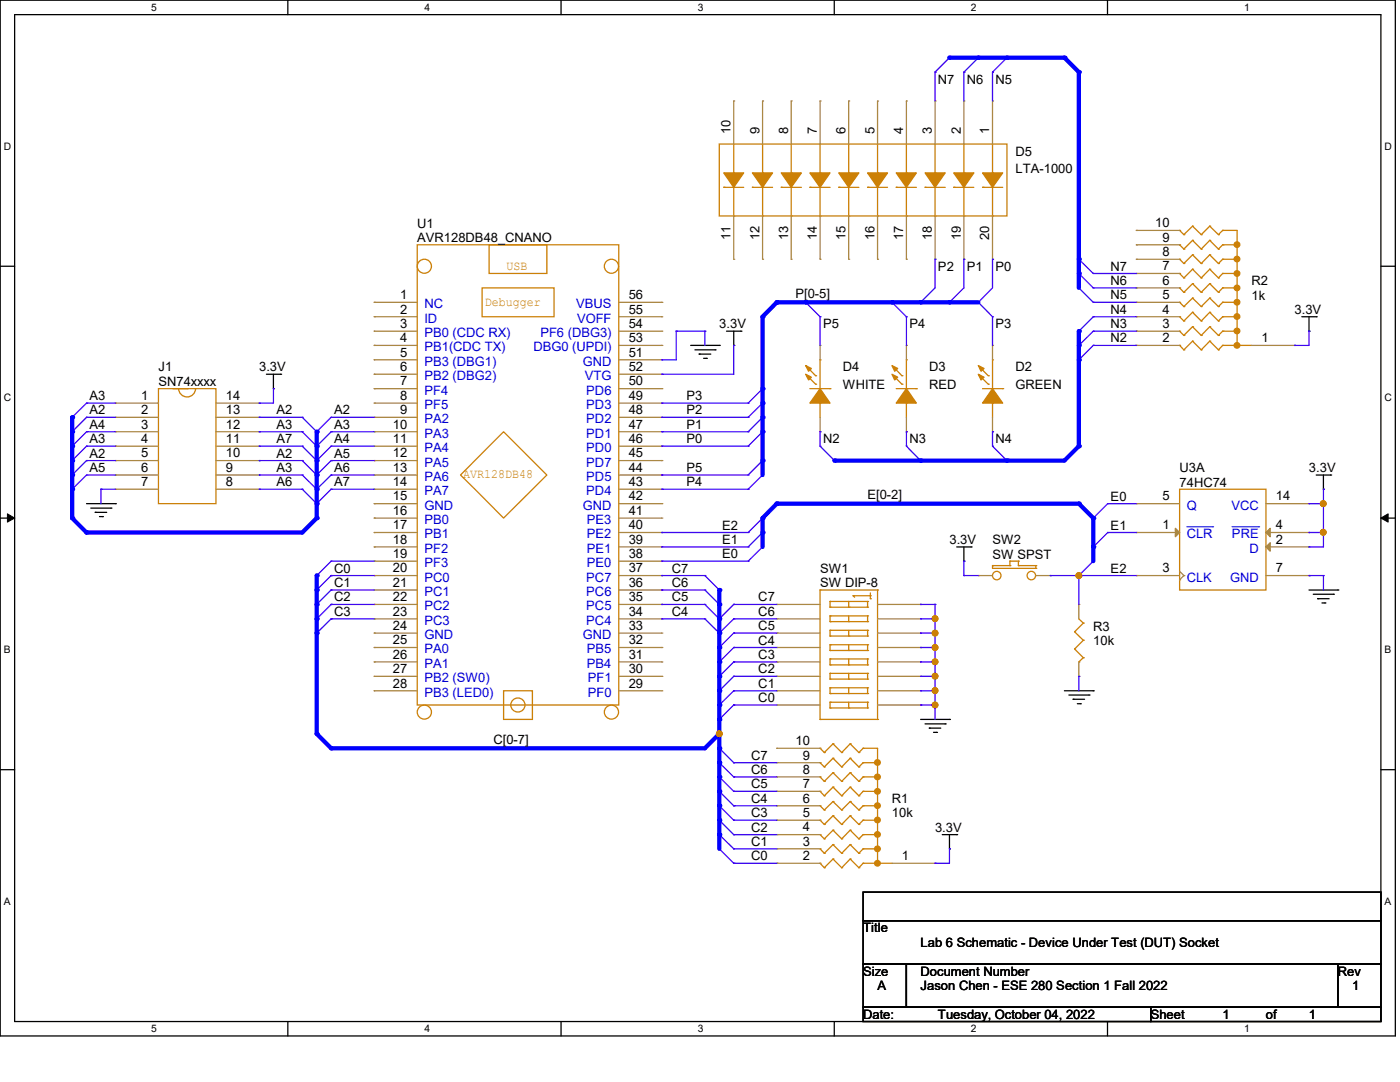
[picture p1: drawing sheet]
<svg xmlns="http://www.w3.org/2000/svg" width="279mm" height="216mm" viewBox="0 0 279 216" stroke-linecap="round" stroke-linejoin="round" font-family="sans-serif">
<defs><g id="words">
<g font-size="2.6">
<text x="187.2" y="16.7">N7</text>
<text x="193" y="16.7">N6</text>
<text x="198.7" y="16.7">N5</text>
<text x="145.8" y="26.8" transform="rotate(-90 145.8 26.8)">10</text>
<text x="151.6" y="26.8" transform="rotate(-90 151.6 26.8)">9</text>
<text x="157.3" y="26.8" transform="rotate(-90 157.3 26.8)">8</text>
<text x="163" y="26.8" transform="rotate(-90 163 26.8)">7</text>
<text x="168.7" y="26.8" transform="rotate(-90 168.7 26.8)">6</text>
<text x="174.5" y="26.8" transform="rotate(-90 174.5 26.8)">5</text>
<text x="180.3" y="26.8" transform="rotate(-90 180.3 26.8)">4</text>
<text x="186" y="26.8" transform="rotate(-90 186 26.8)">3</text>
<text x="191.7" y="26.8" transform="rotate(-90 191.7 26.8)">2</text>
<text x="197.4" y="26.8" transform="rotate(-90 197.4 26.8)">1</text>
<text x="202.7" y="31.1">D5</text>
<text x="202.7" y="34.5">LTA-1000</text>
<text x="83.3" y="45.4">U1</text>
<text x="145.8" y="48" transform="rotate(-90 145.8 48)">11</text>
<text x="151.6" y="48" transform="rotate(-90 151.6 48)">12</text>
<text x="157.3" y="48" transform="rotate(-90 157.3 48)">13</text>
<text x="163" y="48" transform="rotate(-90 163 48)">14</text>
<text x="168.7" y="48" transform="rotate(-90 168.7 48)">15</text>
<text x="174.5" y="48" transform="rotate(-90 174.5 48)">16</text>
<text x="180.3" y="48" transform="rotate(-90 180.3 48)">17</text>
<text x="186" y="48" transform="rotate(-90 186 48)">18</text>
<text x="191.7" y="48" transform="rotate(-90 191.7 48)">19</text>
<text x="197.4" y="48" transform="rotate(-90 197.4 48)">20</text>
<text x="230.5" y="45.3">10</text>
<text x="83.3" y="48.3">AVR128DB48_CNANO</text>
<text x="187.2" y="54">P2</text>
<text x="193" y="54">P1</text>
<text x="198.7" y="54">P0</text>
<text x="221.7" y="54">N7</text>
<text x="232" y="53.9">7</text>
<text x="232" y="51.1">8</text>
<text x="232" y="48.2">9</text>
<text x="79.8" y="59.7">1</text>
<text x="125.5" y="59.7">56</text>
<text x="158.7" y="59.5">P[0-5]</text>
<text x="221.7" y="59.7">N5</text>
<text x="221.7" y="56.9">N6</text>
<text x="232" y="59.7">5</text>
<text x="232" y="56.8">6</text>
<text x="249.8" y="56.9">R2</text>
<text x="249.8" y="59.8">1k</text>
<text x="79.8" y="62.6">2</text>
<text x="79.8" y="65.4">3</text>
<text x="125.5" y="65.4">54</text>
<text x="125.5" y="62.6">55</text>
<text x="143.6" y="65.5">3.3V</text>
<text x="164.3" y="65.5">P5</text>
<text x="181.5" y="65.5">P4</text>
<text x="198.7" y="65.5">P3</text>
<text x="221.7" y="65.5">N3</text>
<text x="221.7" y="62.6">N4</text>
<text x="232" y="65.4">3</text>
<text x="232" y="62.6">4</text>
<text x="258.4" y="62.7">3.3V</text>
<text x="79.8" y="68.3">4</text>
<text x="79.8" y="71.2">5</text>
<text x="125.5" y="68.3">53</text>
<text x="125.5" y="71.2">51</text>
<text x="221.7" y="68.3">N2</text>
<text x="232" y="68.3">2</text>
<text x="251.8" y="68.3">1</text>
<text x="31.6" y="74.1">J1</text>
<text x="31.6" y="77">SN74xxxx</text>
<text x="51.7" y="74.1">3.3V</text>
<text x="79.8" y="76.9">7</text>
<text x="79.8" y="74">6</text>
<text x="125.5" y="76.9">50</text>
<text x="125.5" y="74">52</text>
<text x="168.2" y="74.1">D4</text>
<text x="168.2" y="77.6">WHITE</text>
<text x="185.5" y="74.1">D3</text>
<text x="185.5" y="77.6">RED</text>
<text x="202.7" y="74.1">D2</text>
<text x="202.7" y="77.6">GREEN</text>
<text x="17.9" y="79.8">A3</text>
<text x="17.9" y="82.7">A2</text>
<text x="28.2" y="79.8">1</text>
<text x="28.2" y="82.6">2</text>
<text x="45.1" y="82.6">13</text>
<text x="45.1" y="79.8">14</text>
<text x="55.2" y="82.7">A2</text>
<text x="66.7" y="82.7">A2</text>
<text x="79.8" y="79.8">8</text>
<text x="79.8" y="82.6">9</text>
<text x="125.5" y="82.6">48</text>
<text x="125.5" y="79.8">49</text>
<text x="137" y="79.8">P3</text>
<text x="137" y="82.7">P2</text>
<text x="17.9" y="85.6">A4</text>
<text x="17.9" y="88.4">A3</text>
<text x="28.2" y="85.5">3</text>
<text x="28.2" y="88.4">4</text>
<text x="45.1" y="88.4">11</text>
<text x="45.1" y="85.5">12</text>
<text x="55.2" y="88.4">A7</text>
<text x="55.2" y="85.6">A3</text>
<text x="66.7" y="85.6">A3</text>
<text x="66.7" y="88.4">A4</text>
<text x="78.4" y="85.5">10</text>
<text x="78.4" y="88.4">11</text>
<text x="125.5" y="88.4">46</text>
<text x="125.5" y="85.5">47</text>
<text x="137" y="85.6">P1</text>
<text x="137" y="88.4">P0</text>
<text x="164.3" y="88.4">N2</text>
<text x="181.5" y="88.4">N3</text>
<text x="198.7" y="88.4">N4</text>
<text x="17.9" y="94.2">A5</text>
<text x="17.9" y="91.3">A2</text>
<text x="28.2" y="91.3">5</text>
<text x="28.2" y="94.1">6</text>
<text x="45.1" y="94.1">9</text>
<text x="45.1" y="91.3">10</text>
<text x="55.2" y="91.3">A2</text>
<text x="55.2" y="94.2">A3</text>
<text x="66.7" y="91.3">A5</text>
<text x="66.7" y="94.2">A6</text>
<text x="78.4" y="91.3">12</text>
<text x="78.4" y="94.1">13</text>
<text x="125.5" y="94.1">44</text>
<text x="125.5" y="91.3">45</text>
<text x="137" y="94.2">P5</text>
<text x="235.4" y="94.2">U3A</text>
<text x="261.2" y="94.2">3.3V</text>
<text x="28.2" y="97">7</text>
<text x="45.1" y="97">8</text>
<text x="55.2" y="97">A6</text>
<text x="66.7" y="97">A7</text>
<text x="78.4" y="99.9">15</text>
<text x="78.4" y="97">14</text>
<text x="125.5" y="99.9">42</text>
<text x="125.5" y="97">43</text>
<text x="137" y="97">P4</text>
<text x="173.1" y="99.7">E[0-2]</text>
<text x="221.7" y="99.9">E0</text>
<text x="232" y="99.9">5</text>
<text x="235.4" y="97.1">74HC74</text>
<text x="254.6" y="99.9">14</text>
<text x="78.4" y="102.7">16</text>
<text x="78.4" y="105.6">17</text>
<text x="125.5" y="105.6">40</text>
<text x="125.5" y="102.7">41</text>
<text x="144.1" y="105.7">E2</text>
<text x="221.7" y="105.7">E1</text>
<text x="232" y="105.6">1</text>
<text x="254.6" y="105.6">4</text>
<text x="78.4" y="108.5">18</text>
<text x="78.4" y="111.3">19</text>
<text x="125.5" y="111.3">38</text>
<text x="125.5" y="108.5">39</text>
<text x="144.1" y="108.5">E1</text>
<text x="144.1" y="111.4">E0</text>
<text x="189.5" y="108.6">3.3V</text>
<text x="198.1" y="108.6">SW2</text>
<text x="198.1" y="111.5">SW SPST</text>
<text x="254.6" y="108.5">2</text>
<text x="66.7" y="114.3">C0</text>
<text x="66.7" y="117.1">C1</text>
<text x="78.4" y="114.2">20</text>
<text x="78.4" y="117.1">21</text>
<text x="78.4" y="120">22</text>
<text x="125.5" y="120">35</text>
<text x="125.5" y="117.1">36</text>
<text x="125.5" y="114.2">37</text>
<text x="134.1" y="114.3">C7</text>
<text x="134.1" y="117.1">C6</text>
<text x="163.7" y="114.3">SW1</text>
<text x="163.7" y="117.2">SW DIP-8</text>
<text x="221.7" y="114.3">E2</text>
<text x="232" y="114.2">3</text>
<text x="254.6" y="114.2">7</text>
<text x="66.7" y="120">C2</text>
<text x="66.7" y="122.9">C3</text>
<text x="78.4" y="125.7">24</text>
<text x="78.4" y="122.9">23</text>
<text x="125.5" y="125.7">33</text>
<text x="125.5" y="122.9">34</text>
<text x="134.1" y="120">C5</text>
<text x="134.1" y="122.9">C4</text>
<text x="151.3" y="120">C7</text>
<text x="151.3" y="122.9">C6</text>
<text x="151.3" y="125.7">C5</text>
<text x="218.2" y="125.8">R3</text>
<text x="78.4" y="128.6">25</text>
<text x="78.4" y="131.4">26</text>
<text x="125.5" y="131.4">31</text>
<text x="125.5" y="128.6">32</text>
<text x="151.3" y="128.6">C4</text>
<text x="151.3" y="131.5">C3</text>
<text x="218.2" y="128.7">10k</text>
<text x="78.4" y="134.3">27</text>
<text x="78.4" y="137.2">28</text>
<text x="125.5" y="137.2">29</text>
<text x="125.5" y="134.3">30</text>
<text x="151.3" y="134.4">C2</text>
<text x="151.3" y="137.2">C1</text>
<text x="151.3" y="140.1">C0</text>
<text x="98.5" y="148.5">C[0-7]</text>
<text x="158.8" y="148.7">10</text>
<text x="149.9" y="151.6">C7</text>
<text x="149.9" y="154.4">C6</text>
<text x="160.2" y="154.4">8</text>
<text x="160.2" y="151.6">9</text>
<text x="149.9" y="157.3">C5</text>
<text x="149.9" y="160.2">C4</text>
<text x="160.2" y="160.1">6</text>
<text x="160.2" y="157.3">7</text>
<text x="178" y="160.2">R1</text>
<text x="149.9" y="163.1">C3</text>
<text x="149.9" y="165.9">C2</text>
<text x="160.2" y="165.9">4</text>
<text x="160.2" y="163">5</text>
<text x="178" y="163.1">10k</text>
<text x="186.6" y="166">3.3V</text>
<text x="149.9" y="168.8">C1</text>
<text x="149.9" y="171.7">C0</text>
<text x="160.2" y="171.6">2</text>
<text x="160.2" y="168.7">3</text>
<text x="180" y="171.6">1</text>
<text x="172.3" y="186.1">Title</text>
<text x="183.7" y="188.9">Lab 6 Schematic - Device Under Test (DUT) Socket</text>
<text x="172.3" y="194.7">Size</text>
<text x="175.1" y="197.6">A</text>
<text x="183.7" y="194.7">Document Number</text>
<text x="183.7" y="197.6">Jason Chen - ESE 280 Section 1 Fall 2022</text>
<text x="267" y="194.7">Rev</text>
<text x="269.8" y="197.6">1</text>
<text x="172.3" y="203.3">Date:</text>
<text x="187.2" y="203.3">Tuesday, October 04, 2022</text>
<text x="229.7" y="203.3">Sheet</text>
<text x="244" y="203.3">1</text>
<text x="252.6" y="203.3">of</text>
<text x="261.2" y="203.3">1</text>
</g>
<g font-size="2.6" fill="#cc8006">
<text x="101.1" y="53.8">USB</text>
<text x="96.8" y="61">Debugger</text>
<text x="92.5" y="95.4">AVR128DB48</text>
</g>
<g font-size="2.6" fill="#00c">
<text x="84.7" y="64.4">ID</text>
<text x="84.7" y="61.5">NC</text>
<text x="115" y="61.5">VBUS</text>
<text x="115.2" y="64.4">VOFF</text>
<text x="84.7" y="67.3">PB0 (CDC RX)</text>
<text x="84.7" y="70.1">PB1(CDC TX)</text>
<text x="106.5" y="70.1">DBG0 (UPDI)</text>
<text x="107.9" y="67.3">PF6 (DBG3)</text>
<text x="84.7" y="75.9">PB2 (DBG2)</text>
<text x="84.7" y="73">PB3 (DBG1)</text>
<text x="116.3" y="73">GND</text>
<text x="116.7" y="75.9">VTG</text>
<text x="84.7" y="78.7">PF4</text>
<text x="84.7" y="81.6">PF5</text>
<text x="117" y="81.6">PD3</text>
<text x="117" y="78.7">PD6</text>
<text x="84.7" y="84.5">PA2</text>
<text x="84.7" y="87.3">PA3</text>
<text x="117" y="87.3">PD1</text>
<text x="117" y="84.5">PD2</text>
<text x="84.7" y="90.2">PA4</text>
<text x="84.7" y="93.1">PA5</text>
<text x="84.7" y="96">PA6</text>
<text x="117" y="96">PD5</text>
<text x="117" y="93.1">PD7</text>
<text x="117" y="90.2">PD0</text>
<text x="84.7" y="101.7">GND</text>
<text x="84.7" y="98.8">PA7</text>
<text x="116.3" y="101.7">GND</text>
<text x="117" y="98.8">PD4</text>
<text x="236.9" y="101.7">Q</text>
<text x="245.7" y="101.7">VCC</text>
<text x="84.7" y="104.6">PB0</text>
<text x="84.7" y="107.4">PB1</text>
<text x="117.1" y="107.4">PE2</text>
<text x="117.1" y="104.6">PE3</text>
<text x="236.9" y="107.4">CLR</text>
<text x="245.9" y="107.4">PRE</text>
<text x="84.7" y="110.3">PF2</text>
<text x="84.7" y="113.2">PF3</text>
<text x="117.1" y="113.2">PE0</text>
<text x="117.1" y="110.3">PE1</text>
<text x="249.3" y="110.3">D</text>
<text x="84.7" y="116">PC0</text>
<text x="84.7" y="118.9">PC1</text>
<text x="117" y="118.9">PC6</text>
<text x="117" y="116">PC7</text>
<text x="236.9" y="116">CLK</text>
<text x="245.5" y="116">GND</text>
<text x="84.7" y="121.8">PC2</text>
<text x="84.7" y="124.7">PC3</text>
<text x="117" y="124.7">PC4</text>
<text x="117" y="121.8">PC5</text>
<text x="84.7" y="127.5">GND</text>
<text x="84.7" y="130.4">PA0</text>
<text x="116.3" y="127.5">GND</text>
<text x="117.1" y="130.4">PB5</text>
<text x="84.7" y="133.3">PA1</text>
<text x="84.7" y="136.1">PB2 (SW0)</text>
<text x="117.1" y="133.3">PB4</text>
<text x="117.3" y="136.1">PF1</text>
<text x="84.7" y="139">PB3 (LED0)</text>
<text x="117.3" y="139">PF0</text>
</g>
<g font-size="2.1">
<text x="30.2" y="2.2">5</text>
<text x="84.7" y="2.2">4</text>
<text x="139.2" y="2.2">3</text>
<text x="193.8" y="2.2">2</text>
<text x="248.3" y="2.2">1</text>
<text x=".8" y="29.8">D</text>
<text x="276.3" y="29.8">D</text>
<text x=".8" y="80.1">C</text>
<text x="276.3" y="80.1">C</text>
<text x=".8" y="130.3">B</text>
<text x="276.3" y="130.3">B</text>
<text x=".8" y="180.5">A</text>
<text x="276.3" y="180.5">A</text>
<text x="30.2" y="206">5</text>
<text x="84.7" y="206">4</text>
<text x="139.2" y="206">3</text>
<text x="193.8" y="206">2</text>
<text x="248.3" y="206">1</text>
</g>
</g></defs>
<path d="M0 0h278.5v206.7h-278.5zM2.9 2.9h272.7v200.9h-272.7z" fill="none" stroke="#000" stroke-width=".25"/>
<g fill="#fff">
<path d="M30.2 .3h1.1v2.3h-1.1z"/>
<path d="M30.2 204.1h1.1v2.3h-1.1z"/>
</g>
<path d="M57.4 0v2.9M57.4 203.8v2.9" fill="none" stroke="#000" stroke-width=".25"/>
<g fill="#fff">
<path d="M84.7 .3h1.1v2.3h-1.1z"/>
<path d="M84.7 204.1h1.1v2.3h-1.1z"/>
</g>
<path d="M112 0v2.9M112 203.8v2.9" fill="none" stroke="#000" stroke-width=".25"/>
<g fill="#fff">
<path d="M139.2 .3h1.1v2.3h-1.1z"/>
<path d="M139.2 204.1h1.1v2.3h-1.1z"/>
</g>
<path d="M166.5 0v2.9M166.5 203.8v2.9" fill="none" stroke="#000" stroke-width=".25"/>
<g fill="#fff">
<path d="M193.8 .3h1.1v2.3h-1.1z"/>
<path d="M193.8 204.1h1.1v2.3h-1.1z"/>
</g>
<path d="M221 0v2.9M221 203.8v2.9" fill="none" stroke="#000" stroke-width=".25"/>
<g fill="#fff">
<path d="M248.3 .3h1.1v2.3h-1.1z"/>
<path d="M248.3 204.1h1.1v2.3h-1.1z"/>
<path d="M.8 28h1.4v2.3h-1.4z"/>
<path d="M276.3 28h1.4v2.3h-1.4z"/>
<path d="M.8 78.2h1.4v2.3h-1.4z"/>
<path d="M276.3 78.2h1.4v2.3h-1.4z"/>
</g>
<path d="M0 53.1h2.9M275.6 53.1h2.9" fill="none" stroke="#000" stroke-width=".25"/>
<g fill="#fff">
<path d="M.8 128.5h1.3v2.2h-1.3z"/>
<path d="M276.3 128.5h1.3v2.2h-1.3z"/>
</g>
<path d="M0 103.4h2.9M275.6 103.4h2.9" fill="none" stroke="#000" stroke-width=".25"/>
<path d="M1.5 102.5l1.4 .9-1.4 .8zM275.6 103.4l1.4-.9v1.7z" fill="#000" stroke="#000" stroke-width=".2"/>
<g fill="#fff">
<path d="M.8 178.7h1.3v2.2h-1.3z"/>
<path d="M276.3 178.7h1.3v2.2h-1.3z"/>
</g>
<g fill="none" stroke="#000" stroke-width=".25">
<path d="M53.2 74.7h2.8M54.6 77.6h.1M54.6 74.7v2.9M56 74.7h.1M137.8 68.9h5.8M138.7 69.8h4M139.5 70.7h.1M139.5 70.7h2.4M140.4 71.5h.6M141 71.5h.1M142.7 69.8h.1M143.6 68.9h.1"/>
<path d="M145 66.1h2.9M146.4 68.9h.1M146.4 66.1v2.8M147.9 66.1h.1M259.8 63.2h2.9M261.2 66.1h.1M261.2 63.2v2.9M262.7 63.2h.1M262.7 94.8h2.9M264.1 97.6h.1M264.1 94.8v2.8M265.6 94.8h.1"/>
<path d="M17.3 100.5h5.7M18.1 101.4h4M19 102.2h.1M19 102.2h2.3M19.9 103.1h.5M20.4 103.1h.1M22.1 101.4h.1M23 100.5h.1M190.9 109.1h2.9M192.4 112h.1M192.4 109.1v2.9M193.8 109.1h.1"/>
<path d="M261.2 117.7h5.8M262.1 118.6h4M263 119.5h.1M263 119.5h2.3M266.1 118.6h.1M267 117.7h.1M212.4 137.8h5.8M213.3 138.7h4M214.2 139.5h.1M214.2 139.5h2.3M217.3 138.7h.1M218.2 137.8h.1"/>
<path d="M263.8 120.3h.6M264.4 120.3h.1M0 153.6h2.9M183.7 143.6h5.8M184.6 144.4h4M185.5 145.3h.1M185.5 145.3h2.2M186.3 146.1h.6M186.9 146.1h.1M188.6 144.4h.1M189.5 143.6h.1M215 140.4h.6"/>
<path d="M215.6 140.4h.1M275.6 153.6h2.9M172.3 178h103.3v5.7h-103.3zM188 166.5h2.9M189.5 169.4h.1M189.5 166.5v2.9M190.9 166.5h.1M172.3 183.7h103.3v8.7h-103.3zM172.3 192.4h8.6v8.6h-8.6zM180.9 192.4h86.1v8.6h-86.1zM267 192.4h8.6v8.6h-8.6zM172.3 201h57.4v2.8h-57.4z"/>
<path d="M229.7 201h45.9v2.8h-45.9z"/>
</g>
<g fill="none" stroke="#4200ff" stroke-width=".25">
<path d="M186.6 14.4h.1M189.5 11.5l-2.9 2.9M192.4 14.4h.1M195.2 11.5l-2.8 2.9M198.1 14.4h.1M201 11.5l-2.9 2.9M186.6 57.4l-2.9 2.9M192.4 57.4l-2.9 2.9M198.1 57.4l-2.9 2.9M215.3 57.4h.1M215.3 54.6h.1M215.3 51.7h.1"/>
<path d="M215.3 57.4l2.9 2.9M215.3 54.6l2.9 2.8M215.3 51.7l2.9 2.9M152.2 77.6l-2.9 2.8M160.8 60.3h.1M160.8 60.3l2.9 2.9M178 60.3h.1M178 60.3l2.9 2.9M183.7 60.3h.1M189.5 60.3h.1M195.2 60.3h.1M195.2 60.3l2.9 2.9"/>
<path d="M215.3 66.1h.1M215.3 68.9h.1M215.3 71.8h.1M218.2 63.2l-2.9 2.9M218.2 68.9l-2.9 2.9M218.2 66.1l-2.9 2.8M14.4 89h.1M14.4 97.6h.1M14.4 83.3h.1M14.4 86.1h.1M14.4 91.9h.1M14.4 94.8h.1"/>
<path d="M17.3 86.1l-2.9 2.9M17.3 94.8l-2.9 2.8M17.3 80.4l-2.9 2.9M17.3 83.3l-2.9 2.8M17.3 89l-2.9 2.9M17.3 91.9l-2.9 2.9M60.3 97.6h.1M60.3 89h.1M60.3 91.9h.1M60.3 94.8h.1M60.3 83.3h.1M60.3 86.1h.1"/>
<path d="M60.3 97.6l2.9 2.9M60.3 89l2.9 2.9M60.3 91.9l2.9 2.9M60.3 94.8l2.9 2.8M60.3 83.3l2.9 2.8M60.3 86.1l2.9 2.9M63.2 86.1h.1M63.2 89h.1M63.2 91.9h.1M63.2 94.8h.1M63.2 97.6h.1M66.1 83.3l-2.9 2.8"/>
<path d="M66.1 86.1l-2.9 2.9M66.1 89l-2.9 2.9M66.1 91.9l-2.9 2.9M66.1 94.8l-2.9 2.8M66.1 97.6l-2.9 2.9M149.3 80.4h.1M149.3 83.3h.1M149.3 86.1h.1M149.3 89h.1M149.3 94.8h.1M149.3 97.6h.1M152.2 80.4l-2.9 2.9"/>
<path d="M152.2 83.3l-2.9 2.8M152.2 86.1l-2.9 2.9M152.2 91.9l-2.9 2.9M152.2 94.8l-2.9 2.8M163.7 89h.1M163.7 89l2.8 2.9M180.9 89h.1M180.9 89l2.8 2.9M198.1 89h.1M198.1 89l2.9 2.9M63.2 114.9h.1M63.2 100.5h.1"/>
<path d="M66.1 114.9h.1M66.1 117.7h.1M66.1 114.9l-2.9 2.8M66.1 117.7l-2.9 2.9M66.1 112l-2.9 2.9M140.7 114.9h.1M140.7 117.7h.1M140.7 114.9l2.9 2.8M140.7 117.7l2.9 2.9M149.3 106.3h.1M149.3 109.1h.1M149.3 112h.1"/>
<path d="M152.2 103.4l-2.9 2.9M152.2 106.3l-2.9 2.8M152.2 109.1l-2.9 2.9M215.3 114.9h.1M218.2 103.4h.1M218.2 109.1h.1M218.2 112l-2.9 2.9M221.1 100.5l-2.9 2.9M221.1 106.3l-2.9 2.8M66.1 120.6h.1M66.1 123.5h.1M66.1 120.6l-2.9 2.9"/>
<path d="M66.1 123.5l-2.9 2.8M140.7 120.6h.1M140.7 123.5h.1M140.7 120.6l2.9 2.9 2.8-2.9M140.7 123.5l2.9 2.8 2.8-2.8M146.4 120.6h.1M146.4 123.5h.1M146.4 126.3h.1M146.4 129.2h.1M146.4 132.1h.1M146.4 135h.1M146.4 137.8h.1"/>
<path d="M146.4 126.3l-2.8 2.9M146.4 129.2l-2.8 2.9M146.4 132.1l-2.8 2.9M146.4 135l-2.8 2.8M146.4 137.8l-2.8 2.9M143.6 149.3l2.8 2.9M143.6 152.2l2.8 2.8M143.6 155l2.8 2.9M143.6 157.9l2.8 2.9M146.4 140.7h.1M146.4 152.2h.1M146.4 155h.1"/>
<path d="M146.4 157.9h.1M146.4 140.7l-2.8 2.9M143.6 160.8l2.8 2.9M143.6 163.7l2.8 2.8M143.6 166.5l2.8 2.9M143.6 169.4l2.8 2.9M146.4 160.8h.1M146.4 163.7h.1M146.4 166.5h.1M146.4 169.4h.1M146.4 172.3h.1"/>
</g>
<g fill="none" stroke="#cc8006" stroke-width=".25">
<path d="M143.6 28.7h57.4v14.4h-57.4zM144.4 37.4h.1M144.4 37.4h4M146.4 34.5h.1M146.4 28.7v5.8M146.4 37.4v5.7M150.2 37.4h.1M150.2 37.4h4M152.2 34.5h.1M152.2 28.7v5.8M152.2 37.4v5.7M155.9 37.4h.1"/>
<path d="M155.9 37.4h4M157.9 34.5h.1M157.9 28.7v5.8M157.9 37.4v5.7M161.6 37.4h.1M161.6 37.4h4.1M163.7 34.5h.1M163.7 28.7v5.8M163.7 37.4v5.7M167.4 37.4h.1M167.4 37.4h4M169.4 34.5h.1"/>
<path d="M169.4 28.7v5.8M169.4 37.4v5.7M173.1 37.4h.1M173.1 37.4h4M175.1 34.5h.1M175.1 28.7v5.8M175.1 37.4v5.7M178.9 37.4h.1M178.9 37.4h4M180.9 34.5h.1M180.9 28.7v5.8M180.9 37.4v5.7"/>
<path d="M184.6 37.4h.1M184.6 37.4h4M186.6 34.5h.1M186.6 28.7v5.8M186.6 37.4v5.7M190.3 37.4h.1M190.3 37.4h4.1M192.4 34.5h.1M192.4 28.7v5.8M192.4 37.4v5.7M196.1 37.4h.1M196.1 37.4h4"/>
<path d="M198.1 34.5h.1M198.1 28.7v5.8M198.1 37.4v5.7M83.3 48.9h40.2v91.8h-40.2zM96.2 57.4h14.4v5.8h-14.4zM97.6 48.9h11.5v5.7h-11.5zM146.4 43.1h.1M152.2 43.1h.1M157.9 43.1h.1M163.7 43.1h.1M169.4 43.1h.1M175.1 43.1h.1"/>
<path d="M180.9 43.1h.1M186.6 43.1h.1M192.4 43.1h.1M198.1 43.1h.1M235.4 57.4h.1M235.4 54.6h.1M235.4 51.7h.1M235.4 48.9h.1M235.4 46h.1M235.4 57.4l.9 .9M235.4 54.6l.9 .9M235.4 51.7l.9 .9"/>
<path d="M235.4 48.9l.9 .8M235.4 46l.9 .8M236.3 58.3h.1M236.3 55.5h.1M236.3 52.6h.1M236.3 49.7h.1M236.3 46.8h.1M238 56.6h.1M238 53.7h.1M238 50.8h.1M238 48h.1M238 45.1h.1"/>
<path d="M238 59.5h.1M238 56.6l-1.7 1.7M238 56.6l1.7 1.7M238 53.7l-1.7 1.8M238 53.7l1.7 1.8M238 50.8l-1.7 1.8M238 50.8l1.7 1.8M238 48l-1.7 1.7M238 48l1.7 1.7M238 45.1l-1.7 1.7M238 45.1l1.7 1.7M238 59.5l-1.7 1.7"/>
<path d="M238 59.5l1.7 1.7M239.7 58.3h.1M239.7 55.5h.1M239.7 52.6h.1M239.7 49.7h.1M239.7 46.8h.1M241.4 56.6h.1M241.4 53.7h.1M241.4 50.8h.1M241.4 48h.1M241.4 45.1h.1M241.4 59.5h.1"/>
<path d="M241.4 56.6l-1.7 1.7M241.4 56.6l1.8 1.7M241.4 53.7l-1.7 1.8M241.4 53.7l1.8 1.8M241.4 50.8l-1.7 1.8M241.4 50.8l1.8 1.8M241.4 48l-1.7 1.7M241.4 48l1.8 1.7M241.4 45.1l-1.7 1.7M241.4 45.1l1.8 1.7M241.4 59.5l-1.7 1.7M241.4 59.5l1.8 1.7"/>
<path d="M243.2 58.3h.1M243.2 55.5h.1M243.2 52.6h.1M243.2 49.7h.1M243.2 46.8h.1M244 57.4h.1M244 54.6h.1M244 51.7h.1M244 48.9h.1M244 46h.1M244 57.4l-.8 .9M244 54.6l-.8 .9"/>
<path d="M244 51.7l-.8 .9M244 48.9l-.8 .8M244 46l-.8 .8M244 57.4h2.9M244 54.6h2.9M244 51.7h2.9M244 48.9h2.9M244 46h2.9v22.9M31.6 77.6h11.5v22.9h-11.5zM34.5 77.6h2.9M35.6 77.6a1.69 1.69 0 0 0 1.7 1.6 1.69 1.69 0 0 0 1.7-1.6M37.4 77.6h.1"/>
<path d="M161.1 75l1.7 1.7M161.1 73.2l1.7 1.8M161.6 77.6h4.1M162.8 76.7h.1M162.8 75h.1M163.7 71.8h.1M163.7 71.8v5.8M165.7 77.6h.1M178.3 75l1.7 1.7M178.3 73.2l1.7 1.8M178.9 77.6h4M180 76.7h.1"/>
<path d="M180 75h.1M180.9 71.8h.1M180.9 71.8v5.8M182.9 77.6h.1M195.5 75l1.7 1.7M195.5 73.2l1.7 1.8M196.1 77.6h4M197.2 76.7h.1M197.2 75h.1M198.1 71.8h.1M198.1 71.8v5.8M200.1 77.6h.1"/>
<path d="M235.4 68.9h.1M235.4 66.1h.1M235.4 63.2h.1M235.4 60.3h.1M235.4 68.9l.9 .9M235.4 66.1l.9 .8M235.4 63.2l.9 .9M235.4 60.3l.9 .9M236.3 69.8h.1M236.3 66.9h.1M236.3 64.1h.1M236.3 61.2h.1"/>
<path d="M238 68.1h.1M238 65.2h.1M238 62.3h.1M238 68.1l-1.7 1.7M238 68.1l1.7 1.7M238 65.2l-1.7 1.7M238 65.2l1.7 1.7M238 62.3l-1.7 1.8M238 62.3l1.7 1.8M239.7 69.8h.1M239.7 66.9h.1M239.7 64.1h.1"/>
<path d="M239.7 61.2h.1M241.4 68.1h.1M241.4 65.2h.1M241.4 62.3h.1M241.4 68.1l-1.7 1.7M241.4 68.1l1.8 1.7M241.4 65.2l-1.7 1.7M241.4 65.2l1.8 1.7M241.4 62.3l-1.7 1.8M241.4 62.3l1.8 1.8M243.2 69.8h.1M243.2 66.9h.1"/>
<path d="M243.2 64.1h.1M243.2 61.2h.1M244 68.9h.1M244 66.1h.1M244 63.2h.1M244 60.3h.1M244 68.9l-.8 .9M244 66.1l-.8 .8M244 63.2l-.8 .9M244 60.3l-.8 .9M244 68.9h5.8M244 66.1h2.9"/>
<path d="M244 63.2h2.9M244 60.3h2.9M246.9 68.9h.1M97.6 89l2.9-2.9 8.6 8.7-8.6 8.6-8.6-8.6zM163.7 80.4h.1M163.7 80.4v2.9M180.9 80.4h.1M180.9 80.4v2.9M198.1 80.4h.1M198.1 80.4v2.9M235.4 97.6h17.2v20.1h-17.2zM163.7 117.7h.1"/>
<path d="M163.7 117.7v25.9M163.7 117.7h11.4M170.3 118.9h.1M170.3 118.9l.3 .3M170.3 118.9h3.4M173.7 118.9h.1M173.7 119.5h.1M173.7 118.3v1.2M175.1 117.7h.1M175.1 117.7v25.9M198.1 112.9h.1M198.1 112.9v.5h8.6"/>
<path d="M198.1 112.9h3.4M201.5 112h.1M201.5 112.9h.1M201.5 112h1.7M201.5 112v.9M203.2 112.9h.1M203.2 112h.1M203.2 112.9h3.5M203.2 112v.9M206.7 113.4h.1M206.7 112.9h.1M206.7 112.9v.5"/>
<path d="M100.5 137.8h5.8v5.8h-5.8zM165.7 121.2h.1M165.7 120h.1M165.7 124h.1M165.7 122.9h.1M165.7 126.9h.1M165.7 125.8h.1M165.7 129.8h.1M165.7 128.7h.1M165.7 132.7h.1M165.7 131.5h.1M165.7 135.5h.1"/>
<path d="M165.7 134.4h.1M165.7 138.4h.1M165.7 137.2h.1M165.7 120h7.4M165.7 121.2h7.4M165.7 120v1.2M165.7 122.9v1.1M165.7 125.8v1.1M165.7 128.7v1.1M165.7 131.5v1.2M165.7 134.4v1.1M165.7 137.2v1.2"/>
<path d="M165.7 122.9h7.4M165.7 124h7.4M165.7 125.8h7.4M165.7 126.9h7.4M165.7 128.7h7.4M165.7 129.8h7.4M165.7 131.5h7.4M165.7 132.7h7.4M165.7 134.4h7.4M165.7 135.5h7.4M165.7 137.2h7.4M165.7 138.4h7.4"/>
<path d="M169.4 121.2h.1M169.4 124h.1M169.4 126.9h.1M169.4 129.8h.1M169.4 132.7h.1M169.4 135.5h.1M169.4 138.4h.1M169.4 120v1.2M169.4 122.9v1.1M169.4 125.8v1.1M169.4 128.7v1.1M169.4 131.5v1.2"/>
<path d="M169.4 134.4v1.1M169.4 137.2v1.2M173.1 120h.1M173.1 121.2h.1M173.1 122.9h.1M173.1 124h.1M173.1 125.8h.1M173.1 126.9h.1M173.1 128.7h.1M173.1 129.8h.1M173.1 131.5h.1M173.1 132.7h.1"/>
<path d="M173.1 134.4h.1M173.1 135.5h.1M173.1 137.2h.1M173.1 138.4h.1M173.1 120v1.2M173.1 122.9v1.1M173.1 125.8v1.1M173.1 128.7v1.1M173.1 131.5v1.2M173.1 134.4v1.1M173.1 137.2v1.2M214.5 126.1h.1"/>
<path d="M214.5 129.5h.1M214.5 126.1l1.7 1.7M214.5 129.5l1.7 1.7M215.3 132.1h.1M215.3 123.5l.9 .8M216.2 124.3h.1M216.2 127.8h.1M216.2 131.2h.1M216.2 124.3l-1.7 1.8M216.2 127.8l-1.7 1.7M216.2 131.2l-.9 .9M163.7 143.6h.1"/>
<path d="M163.7 157.9h.1M163.7 155h.1M163.7 152.2h.1M163.7 149.3h.1M163.7 143.6h11.4M163.7 157.9l.8 .9M163.7 155l.8 .9M163.7 152.2l.8 .8M163.7 149.3l.8 .9M164.5 158.8h.1M164.5 155.9h.1M164.5 153h.1"/>
<path d="M164.5 150.2h.1M165.7 141.3h.1M165.7 140.1h.1M165.7 140.1v1.2M165.7 140.1h7.4M165.7 141.3h7.4M166.2 159.9h.1M166.2 157.1h.1M166.2 154.2h.1M166.2 151.3h.1M166.2 148.4h.1M166.2 159.9l-1.7 1.7"/>
<path d="M166.2 159.9l1.8 1.7M166.2 157.1l-1.7 1.7M166.2 157.1l1.8 1.7M166.2 154.2l-1.7 1.7M166.2 154.2l1.8 1.7M166.2 151.3l-1.7 1.7M166.2 151.3l1.8 1.7M166.2 148.4l-1.7 1.8M166.2 148.4l1.8 1.8M168 158.8h.1M168 155.9h.1M168 153h.1"/>
<path d="M168 150.2h.1M169.4 141.3h.1M169.4 140.1v1.2M169.7 159.9h.1M169.7 157.1h.1M169.7 154.2h.1M169.7 151.3h.1M169.7 148.4h.1M169.7 159.9l-1.7 1.7M169.7 159.9l1.7 1.7M169.7 157.1l-1.7 1.7M169.7 157.1l1.7 1.7"/>
<path d="M169.7 154.2l-1.7 1.7M169.7 154.2l1.7 1.7M169.7 151.3l-1.7 1.7M169.7 151.3l1.7 1.7M169.7 148.4l-1.7 1.8M169.7 148.4l1.7 1.8M171.4 158.8h.1M171.4 155.9h.1M171.4 153h.1M171.4 150.2h.1M172.3 157.9h.1M172.3 155h.1"/>
<path d="M172.3 152.2h.1M172.3 149.3h.1M172.3 149.3h2.8v23M172.3 157.9l-.9 .9M172.3 155l-.9 .9M172.3 152.2l-.9 .8M172.3 149.3l-.9 .9M172.3 157.9h2.8M172.3 155h2.8M172.3 152.2h2.8M173.1 140.1h.1M173.1 141.3h.1"/>
<path d="M173.1 140.1v1.2M175.1 143.6h.1M163.7 160.8h.1M163.7 172.3h.1M163.7 169.4h.1M163.7 166.5h.1M163.7 163.7h.1M163.7 160.8l.8 .8M163.7 172.3l.8 .8M163.7 169.4l.8 .9M163.7 166.5l.8 .9M163.7 163.7l.8 .8"/>
<path d="M164.5 161.6h.1M164.5 173.1h.1M164.5 170.3h.1M164.5 167.4h.1M164.5 164.5h.1M166.2 171.4h.1M166.2 168.5h.1M166.2 165.7h.1M166.2 162.8h.1M166.2 171.4l-1.7 1.7M166.2 171.4l1.8 1.7M166.2 168.5l-1.7 1.8"/>
<path d="M166.2 168.5l1.8 1.8M166.2 165.7l-1.7 1.7M166.2 165.7l1.8 1.7M166.2 162.8l-1.7 1.7M166.2 162.8l1.8 1.7M168 161.6h.1M168 173.1h.1M168 170.3h.1M168 167.4h.1M168 164.5h.1M169.7 171.4h.1M169.7 168.5h.1"/>
<path d="M169.7 165.7h.1M169.7 162.8h.1M169.7 171.4l-1.7 1.7M169.7 171.4l1.7 1.7M169.7 168.5l-1.7 1.8M169.7 168.5l1.7 1.8M169.7 165.7l-1.7 1.7M169.7 165.7l1.7 1.7M169.7 162.8l-1.7 1.7M169.7 162.8l1.7 1.7M171.4 161.6h.1M171.4 173.1h.1"/>
<path d="M171.4 170.3h.1M171.4 167.4h.1M171.4 164.5h.1M172.3 172.3h.1M172.3 169.4h.1M172.3 166.5h.1M172.3 163.7h.1M172.3 160.8h.1M172.3 160.8l-.9 .8M172.3 172.3l-.9 .8M172.3 169.4l-.9 .9M172.3 166.5l-.9 .9"/>
<path d="M172.3 163.7l-.9 .8M172.3 172.3h5.7M172.3 169.4h2.8M172.3 166.5h2.8M172.3 163.7h2.8M172.3 160.8h2.8M175.1 172.3h.1"/>
<circle cx="84.7" cy="53.1" r="1.41"/>
<circle cx="122" cy="53.1" r="1.41"/>
<circle cx="198.9" cy="114.9" r=".85"/>
<circle cx="205.8" cy="114.9" r=".85"/>
<circle cx="84.7" cy="142.1" r="1.41"/>
<circle cx="103.4" cy="140.7" r="1.41"/>
<circle cx="122" cy="142.1" r="1.41"/>
</g>
<g fill="none" stroke="#a84" stroke-width=".25">
<path d="M146.4 20.2h.1M146.4 20.2v8.5M152.2 20.2h.1M152.2 20.2v8.5M157.9 20.2h.1M157.9 20.2v8.5M163.7 20.2h.1M163.7 20.2v8.5M169.4 20.2h.1M169.4 20.2v8.5M175.1 20.2h.1M175.1 20.2v8.5"/>
<path d="M180.9 20.2h.1M180.9 20.2v8.5M186.6 20.2h.1M186.6 20.2v8.5M192.4 20.2h.1M192.4 20.2v8.5M198.1 20.2h.1M198.1 20.2v8.5M146.4 51.7h.1M146.4 43.1v8.6M152.2 51.7h.1M152.2 43.1v8.6"/>
<path d="M157.9 51.7h.1M157.9 43.1v8.6M163.7 51.7h.1M163.7 43.1v8.6M169.4 51.7h.1M169.4 43.1v8.6M175.1 51.7h.1M175.1 43.1v8.6M180.9 51.7h.1M180.9 43.1v8.6M186.6 51.7h.1M186.6 43.1v8.6"/>
<path d="M192.4 51.7h.1M192.4 43.1v8.6M198.1 51.7h.1M198.1 43.1v8.6M226.8 57.4h.1M226.8 54.6h.1M226.8 51.7h.1M226.8 48.9h.1M226.8 46h.1M226.8 57.4h8.6M226.8 54.6h8.6M226.8 51.7h8.6"/>
<path d="M226.8 48.9h8.6M226.8 46h8.6M74.7 63.2h.1M74.7 60.3h.1M74.7 77.6h.1M74.7 66.1h.1M74.7 68.9h.1M74.7 74.7h.1M74.7 71.8h.1M74.7 68.9h8.6M74.7 66.1h8.6M74.7 63.2h8.6"/>
<path d="M74.7 60.3h8.6M74.7 71.8h8.6M74.7 77.6h8.6M74.7 74.7h8.6M123.5 68.9h8.6M123.5 66.1h8.6M123.5 63.2h8.6M123.5 60.3h8.6M123.5 71.8h8.6M123.5 77.6h8.6M123.5 74.7h8.6M132.1 68.9h.1"/>
<path d="M132.1 71.8h.1M132.1 77.6h.1M132.1 66.1h.1M132.1 60.3h.1M132.1 63.2h.1M132.1 74.7h.1M163.7 68.9h.1M163.7 68.9v2.9M180.9 68.9h.1M180.9 68.9v2.9M198.1 68.9h.1M198.1 68.9v2.9"/>
<path d="M226.8 68.9h.1M226.8 66.1h.1M226.8 63.2h.1M226.8 60.3h.1M226.8 68.9h8.6M226.8 66.1h8.6M226.8 63.2h8.6M226.8 60.3h8.6M249.8 68.9h8.6M258.4 68.9h.1M23 80.4h.1M23 83.3h.1"/>
<path d="M23 86.1h.1M23 89h.1M23 91.9h.1M23 94.8h.1M23 97.6h.1M23 80.4h8.6M23 83.3h8.6M23 86.1h8.6M23 89h8.6M23 91.9h8.6M23 94.8h8.6M23 97.6h8.6"/>
<path d="M43.1 80.4h8.6M43.1 83.3h8.6M43.1 86.1h8.6M43.1 89h8.6M43.1 91.9h8.6M43.1 94.8h8.6M43.1 97.6h8.6M51.7 89h.1M51.7 86.1h.1M51.7 83.3h.1M51.7 80.4h.1M51.7 97.6h.1"/>
<path d="M51.7 94.8h.1M51.7 91.9h.1M74.7 80.4h.1M74.7 83.3h.1M74.7 86.1h.1M74.7 89h.1M74.7 91.9h.1M74.7 94.8h.1M74.7 97.6h.1M74.7 80.4h8.6M74.7 83.3h8.6M74.7 86.1h8.6"/>
<path d="M74.7 89h8.6M74.7 91.9h8.6M74.7 94.8h8.6M74.7 97.6h8.6M123.5 80.4h8.6M123.5 83.3h8.6M123.5 86.1h8.6M123.5 89h8.6M123.5 91.9h8.6M123.5 94.8h8.6M123.5 97.6h8.6M132.1 97.6h.1"/>
<path d="M132.1 94.8h.1M132.1 91.9h.1M132.1 89h.1M132.1 86.1h.1M132.1 83.3h.1M132.1 80.4h.1M163.7 86.1h.1M163.7 83.3v2.8M180.9 86.1h.1M180.9 83.3v2.8M198.1 86.1h.1M198.1 83.3v2.8"/>
<path d="M74.7 100.5h.1M74.7 114.9h.1M74.7 117.7h.1M74.7 103.4h.1M74.7 106.3h.1M74.7 109.1h.1M74.7 112h.1M74.7 109.1h8.6M74.7 114.9h8.6M74.7 100.5h8.6M74.7 106.3h8.6M74.7 117.7h8.6"/>
<path d="M74.7 103.4h8.6M74.7 112h8.6M123.5 109.1h8.6M123.5 114.9h8.6M123.5 100.5h8.6M123.5 106.3h8.6M123.5 117.7h8.6M123.5 103.4h8.6M123.5 112h8.6M132.1 100.5h.1M132.1 112h.1M132.1 109.1h.1"/>
<path d="M132.1 106.3h.1M132.1 103.4h.1M132.1 117.7h.1M132.1 114.9h.1M195.2 114.9h.1M195.2 114.9h2.9M206.7 114.9h2.9M209.6 114.9h.1M226.8 114.9h.1M226.8 100.5h.1M226.8 106.3h.1M226.8 114.9h8.6"/>
<path d="M226.8 100.5h8.6M226.8 106.3h8.6M235.4 115.7h.1M235.4 114l.9 .9M236.3 114.9h.1M236.3 114.9l-.9 .8M252.6 109.1h8.6M252.6 114.9h8.6M252.6 100.5h8.6M252.6 106.3h8.6M261.2 109.1h.1M261.2 100.5h.1"/>
<path d="M261.2 106.3h.1M261.2 114.9h.1M74.7 126.3h.1M74.7 120.6h.1M74.7 123.5h.1M74.7 129.2h.1M74.7 132.1h.1M74.7 135h.1M74.7 137.8h.1M74.7 120.6h8.6M74.7 123.5h8.6M74.7 126.3h8.6"/>
<path d="M74.7 129.2h8.6M74.7 132.1h8.6M74.7 135h8.6M74.7 137.8h8.6M123.5 120.6h8.6M123.5 123.5h8.6M123.5 126.3h8.6M123.5 129.2h8.6M123.5 132.1h8.6M123.5 135h8.6M123.5 137.8h8.6M132.1 126.3h.1"/>
<path d="M132.1 123.5h.1M132.1 120.6h.1M132.1 137.8h.1M132.1 135h.1M132.1 132.1h.1M132.1 129.2h.1M155 120.6h.1M155 123.5h.1M155 126.3h.1M155 129.2h.1M155 132.1h.1M155 135h.1"/>
<path d="M155 137.8h.1M155 120.6h8.7M155 123.5h8.7M155 126.3h8.7M155 129.2h8.7M155 132.1h8.7M155 135h8.7M155 137.8h8.7M175.1 120.6h8.6M175.1 123.5h8.6M175.1 126.3h8.6M175.1 129.2h8.6"/>
<path d="M175.1 132.1h8.6M175.1 135h8.6M175.1 137.8h8.6M183.7 120.6h.1M183.7 123.5h.1M183.7 126.3h.1M183.7 129.2h.1M183.7 132.1h.1M183.7 135h.1M183.7 137.8h.1M215.3 120.6h.1M215.3 135h.1"/>
<path d="M215.3 120.6v2.9M215.3 132.1v2.9M155 140.7h.1M155 157.9h.1M155 155h.1M155 152.2h.1M155 149.3h.1M155 140.7h8.7M155 157.9h8.7M155 155h8.7M155 152.2h8.7M155 149.3h8.7"/>
<path d="M175.1 140.7h8.6M183.7 140.7h.1M155 172.3h.1M155 169.4h.1M155 166.5h.1M155 163.7h.1M155 160.8h.1M155 172.3h8.7M155 169.4h8.7M155 166.5h8.7M155 163.7h8.7M155 160.8h8.7"/>
<path d="M178 172.3h8.6M186.6 172.3h.1"/>
</g>
<g fill="#cc8006" stroke="#cc8006" stroke-width=".25">
<path d="M198.1 77.6l2 2.8h-4z" fill-rule="evenodd"/>
<path d="M195.2 72.9l1.2 .6-.6 .6z" fill-rule="evenodd"/>
<path d="M195.2 74.7l1.2 .6-.6 .5z" fill-rule="evenodd"/>
<path d="M196.1 34.5h4l-2 2.9z" fill-rule="evenodd"/>
<path d="M190.3 34.5h4.1l-2 2.9z" fill-rule="evenodd"/>
<path d="M184.6 34.5h4l-2 2.9z" fill-rule="evenodd"/>
<path d="M178.9 34.5h4l-2 2.9z" fill-rule="evenodd"/>
<path d="M173.1 34.5h4l-2 2.9z" fill-rule="evenodd"/>
<path d="M167.4 34.5h4l-2 2.9z" fill-rule="evenodd"/>
<path d="M161.6 34.5h4.1l-2 2.9z" fill-rule="evenodd"/>
<path d="M155.9 34.5h4l-2 2.9z" fill-rule="evenodd"/>
<path d="M150.2 34.5h4l-2 2.9z" fill-rule="evenodd"/>
<path d="M144.4 34.5h4l-2 2.9z" fill-rule="evenodd"/>
<path d="M163.7 77.6l2 2.8h-4.1z" fill-rule="evenodd"/>
<path d="M160.8 72.9l1.1 .6-.5 .6z" fill-rule="evenodd"/>
<path d="M160.8 74.7l1.1 .6-.5 .5z" fill-rule="evenodd"/>
<path d="M180.9 77.6l2 2.8h-4z" fill-rule="evenodd"/>
<path d="M178 72.9l1.2 .6-.6 .6z" fill-rule="evenodd"/>
<path d="M178 74.7l1.2 .6-.6 .5z" fill-rule="evenodd"/>
<circle cx="246.9" cy="68.9" r=".56"/>
<circle cx="246.9" cy="66" r=".56"/>
<circle cx="246.9" cy="63.2" r=".56"/>
<circle cx="246.9" cy="60.3" r=".56"/>
<circle cx="246.9" cy="57.4" r=".56"/>
<circle cx="246.9" cy="54.6" r=".56"/>
<circle cx="246.9" cy="51.7" r=".56"/>
<circle cx="246.9" cy="48.8" r=".56"/>
<circle cx="175.1" cy="172.3" r=".56"/>
<circle cx="175.1" cy="169.4" r=".56"/>
<circle cx="175.1" cy="166.5" r=".56"/>
<circle cx="175.1" cy="163.6" r=".56"/>
<circle cx="175.1" cy="160.8" r=".56"/>
<circle cx="175.1" cy="157.9" r=".56"/>
<circle cx="175.1" cy="155" r=".56"/>
<circle cx="175.1" cy="152.1" r=".56"/>
</g>
<g fill="#a84" stroke="#a84" stroke-width=".25">
<path d="M252.6 109.1l.9-.8v1.7z"/>
<path d="M252.6 106.3l.9-.9v1.7z"/>
<path d="M234.6 105.4l.8 .9-.8 .8z"/>
</g>
<path d="M236.9 105.1h5.1M242 105.1h.1M245.9 105.1h5.3M251.2 105.1h.1" fill="none" stroke="#00c" stroke-width=".2"/>
<path d="M155 60.3h5.8" fill="none" stroke="#00f" stroke-width=".85"/>
<circle cx="155" cy="60.3" r=".42" fill="#00f"/>
<path d="M152.2 63.2v14.4" fill="none" stroke="#00f" stroke-width=".85"/>
<circle cx="152.2" cy="63.2" r=".42" fill="#00f"/>
<path d="M132.1 71.8h.1M132.1 74.7h.1M135 66.1h.1M135 66.1v5.7h-2.9M135 66.1h5.7M140.7 66.1h.1M140.7 66.1v2.8M146.4 68.9h.1M146.4 68.9v5.8h-14.3M258.4 68.9h.1M261.2 66.1h.1M261.2 66.1v2.8h-2.8" fill="none" stroke="#4200ff" stroke-width=".25"/>
<path d="M152.2 77.6v2.8" fill="none" stroke="#00f" stroke-width=".85"/>
<circle cx="152.2" cy="77.6" r=".42" fill="#00f"/>
<path d="M132.1 80.4h.1M132.1 80.4h17.2" fill="none" stroke="#4200ff" stroke-width=".25"/>
<path d="M152.2 80.4v2.9" fill="none" stroke="#00f" stroke-width=".85"/>
<circle cx="152.2" cy="80.4" r=".42" fill="#00f"/>
<path d="M132.1 83.3h.1M132.1 83.3h17.2" fill="none" stroke="#4200ff" stroke-width=".25"/>
<path d="M152.2 83.3v2.8" fill="none" stroke="#00f" stroke-width=".85"/>
<circle cx="152.2" cy="83.3" r=".42" fill="#00f"/>
<path d="M132.1 86.1h.1M132.1 86.1h17.2" fill="none" stroke="#4200ff" stroke-width=".25"/>
<path d="M152.2 86.1v5.8" fill="none" stroke="#00f" stroke-width=".85"/>
<circle cx="152.2" cy="86.1" r=".42" fill="#00f"/>
<path d="M132.1 89h.1M132.1 89h17.2" fill="none" stroke="#4200ff" stroke-width=".25"/>
<path d="M152.2 91.9v2.9" fill="none" stroke="#00f" stroke-width=".85"/>
<circle cx="152.2" cy="91.9" r=".42" fill="#00f"/>
<path d="M132.1 94.8h.1M132.1 97.6h.1M132.1 94.8h17.2M132.1 97.6h17.2M264.1 97.6h.1M264.1 97.6v2.9" fill="none" stroke="#4200ff" stroke-width=".25"/>
<path d="M155 100.5h60.3" fill="none" stroke="#00f" stroke-width=".85"/>
<circle cx="155" cy="100.5" r=".42" fill="#00f"/>
<path d="M215.3 100.5l2.9 2.9" fill="none" stroke="#00f" stroke-width=".85"/>
<circle cx="215.3" cy="100.5" r=".42" fill="#00f"/>
<path d="M221.1 100.5h.1M221.1 100.5h5.7M261.2 100.5h.1M261.2 100.5h2.9M264.1 100.5h.1M264.1 100.5v5.8" fill="none" stroke="#4200ff" stroke-width=".25"/>
<g fill="#f00" stroke="#f00" stroke-width=".25">
<circle cx="264.1" cy="106.2" r=".55"/>
<circle cx="264.1" cy="100.5" r=".55"/>
</g>
<path d="M152.2 103.4v2.9" fill="none" stroke="#00f" stroke-width=".85"/>
<circle cx="152.2" cy="103.4" r=".42" fill="#00f"/>
<path d="M155 100.5l-2.8 2.9" fill="none" stroke="#00f" stroke-width=".85"/>
<circle cx="155" cy="100.5" r=".42" fill="#00f"/>
<path d="M218.2 103.4v5.7" fill="none" stroke="#00f" stroke-width=".85"/>
<circle cx="218.2" cy="103.4" r=".42" fill="#00f"/>
<path d="M132.1 106.3h.1M132.1 106.3h17.2" fill="none" stroke="#4200ff" stroke-width=".25"/>
<path d="M152.2 106.3v2.8" fill="none" stroke="#00f" stroke-width=".85"/>
<circle cx="152.2" cy="106.3" r=".42" fill="#00f"/>
<path d="M132.1 109.1h.1M132.1 109.1h17.2M221.1 106.3h.1M221.1 106.3h5.7M261.2 106.3h.1M261.2 106.3h2.9M264.1 106.3h.1M264.1 106.3v2.8" fill="none" stroke="#4200ff" stroke-width=".25"/>
<path d="M218.2 109.1v2.9" fill="none" stroke="#00f" stroke-width=".85"/>
<circle cx="218.2" cy="109.1" r=".42" fill="#00f"/>
<g fill="none" stroke="#4200ff" stroke-width=".25">
<path d="M66.1 114.9h.1M66.1 114.9h8.6M132.1 112h.1M132.1 114.9h.1M132.1 112h17.2M132.1 114.9h8.6M192.4 112h.1M192.4 114.9h.1M192.4 112v2.9M192.4 114.9h2.8M209.6 114.9h.1M209.6 114.9h17.2"/>
<path d="M215.3 114.9h.1M215.3 114.9v5.7M261.2 109.1h.1M261.2 114.9h.1M261.2 109.1h2.9M261.2 114.9h2.9M264.1 114.9h.1M264.1 114.9v2.8"/>
</g>
<circle cx="215.3" cy="114.9" r=".55" fill="#f00" stroke="#f00" stroke-width=".25"/>
<path d="M63.2 117.7v2.9" fill="none" stroke="#00f" stroke-width=".85"/>
<circle cx="63.2" cy="117.7" r=".42" fill="#00f"/>
<path d="M66.1 117.7h.1M66.1 117.7h8.6M132.1 117.7h.1M132.1 117.7h8.6" fill="none" stroke="#4200ff" stroke-width=".25"/>
<path d="M143.6 117.7v2.9" fill="none" stroke="#00f" stroke-width=".85"/>
<circle cx="143.6" cy="117.7" r=".42" fill="#00f"/>
<path d="M63.2 120.6v2.9" fill="none" stroke="#00f" stroke-width=".85"/>
<circle cx="63.2" cy="120.6" r=".42" fill="#00f"/>
<path d="M66.1 120.6h.1M66.1 120.6h8.6M132.1 120.6h.1M132.1 120.6h8.6" fill="none" stroke="#4200ff" stroke-width=".25"/>
<path d="M143.6 120.6v2.9" fill="none" stroke="#00f" stroke-width=".85"/>
<circle cx="143.6" cy="120.6" r=".42" fill="#00f"/>
<path d="M146.4 120.6h.1M146.4 120.6h8.6M183.7 120.6h.1M183.7 120.6h2.9M186.6 120.6h.1M186.6 120.6v2.9" fill="none" stroke="#4200ff" stroke-width=".25"/>
<circle cx="186.6" cy="123.4" r=".55" fill="#f00" stroke="#f00" stroke-width=".25"/>
<path d="M63.2 123.5v2.8" fill="none" stroke="#00f" stroke-width=".85"/>
<circle cx="63.2" cy="123.5" r=".42" fill="#00f"/>
<path d="M66.1 123.5h.1M66.1 123.5h8.6M132.1 123.5h.1M132.1 123.5h8.6" fill="none" stroke="#4200ff" stroke-width=".25"/>
<path d="M143.6 123.5v2.8" fill="none" stroke="#00f" stroke-width=".85"/>
<circle cx="143.6" cy="123.5" r=".42" fill="#00f"/>
<path d="M146.4 123.5h.1M146.4 123.5h8.6M183.7 123.5h.1M183.7 123.5h2.9M186.6 123.5h.1M186.6 123.5v2.8" fill="none" stroke="#4200ff" stroke-width=".25"/>
<path d="M63.2 126.3v20.1" fill="none" stroke="#00f" stroke-width=".85"/>
<circle cx="63.2" cy="126.3" r=".42" fill="#00f"/>
<path d="M143.6 126.3v2.9" fill="none" stroke="#00f" stroke-width=".85"/>
<circle cx="143.6" cy="126.3" r=".42" fill="#00f"/>
<path d="M146.4 126.3h.1M146.4 126.3h8.6M183.7 126.3h.1M183.7 126.3h2.9M186.6 126.3h.1M186.6 126.3v2.9" fill="none" stroke="#4200ff" stroke-width=".25"/>
<circle cx="186.6" cy="126.3" r=".55" fill="#f00" stroke="#f00" stroke-width=".25"/>
<path d="M143.6 129.2v2.9" fill="none" stroke="#00f" stroke-width=".85"/>
<circle cx="143.6" cy="129.2" r=".42" fill="#00f"/>
<path d="M146.4 129.2h.1M146.4 129.2h8.6M183.7 129.2h.1M183.7 129.2h2.9M186.6 129.2h.1M186.6 129.2v2.9" fill="none" stroke="#4200ff" stroke-width=".25"/>
<g fill="#f00" stroke="#f00" stroke-width=".25">
<circle cx="186.6" cy="132.1" r=".55"/>
<circle cx="186.6" cy="129.2" r=".55"/>
</g>
<path d="M143.6 132.1v2.9" fill="none" stroke="#00f" stroke-width=".85"/>
<circle cx="143.6" cy="132.1" r=".42" fill="#00f"/>
<path d="M146.4 132.1h.1M146.4 132.1h8.6M183.7 132.1h.1M183.7 132.1h2.9M186.6 132.1h.1M186.6 132.1v2.9" fill="none" stroke="#4200ff" stroke-width=".25"/>
<path d="M143.6 135v2.8" fill="none" stroke="#00f" stroke-width=".85"/>
<circle cx="143.6" cy="135" r=".42" fill="#00f"/>
<path d="M146.4 135h.1M146.4 135h8.6M183.7 135h.1M183.7 135h2.9M186.6 135h.1M186.6 135v2.8M215.3 135h.1M215.3 135v2.8" fill="none" stroke="#4200ff" stroke-width=".25"/>
<circle cx="186.6" cy="134.9" r=".55" fill="#f00" stroke="#f00" stroke-width=".25"/>
<path d="M143.6 137.8v2.9" fill="none" stroke="#00f" stroke-width=".85"/>
<circle cx="143.6" cy="137.8" r=".42" fill="#00f"/>
<path d="M146.4 137.8h.1M146.4 137.8h8.6M183.7 137.8h.1M183.7 137.8h2.9M186.6 137.8h.1M186.6 137.8v2.9" fill="none" stroke="#4200ff" stroke-width=".25"/>
<g fill="#f00" stroke="#f00" stroke-width=".25">
<circle cx="186.6" cy="140.7" r=".55"/>
<circle cx="186.6" cy="137.8" r=".55"/>
</g>
<path d="M143.6 140.7v2.9" fill="none" stroke="#00f" stroke-width=".85"/>
<circle cx="143.6" cy="140.7" r=".42" fill="#00f"/>
<path d="M146.4 140.7h.1M146.4 140.7h8.6M183.7 140.7h.1M183.7 140.7h2.9M186.6 140.7h.1M186.6 140.7v2.9" fill="none" stroke="#4200ff" stroke-width=".25"/>
<path d="M143.6 143.6v2.8" fill="none" stroke="#00f" stroke-width=".85"/>
<circle cx="143.6" cy="143.6" r=".42" fill="#00f"/>
<path d="M63.2 146.4l2.9 2.9" fill="none" stroke="#00f" stroke-width=".85"/>
<circle cx="63.2" cy="146.4" r=".42" fill="#00f"/>
<path d="M143.6 146.4v2.9" fill="none" stroke="#00f" stroke-width=".85"/>
<circle cx="143.6" cy="146.4" r=".42" fill="#00f"/>
<path d="M66.1 149.3h74.6" fill="none" stroke="#00f" stroke-width=".85"/>
<circle cx="66.1" cy="149.3" r=".42" fill="#00f"/>
<path d="M143.6 146.4l-2.9 2.9" fill="none" stroke="#00f" stroke-width=".85"/>
<circle cx="143.6" cy="146.4" r=".42" fill="#00f"/>
<circle cx="143.6" cy="146.4" r=".55" fill="#f00" stroke="#f00" stroke-width=".25"/>
<path d="M146.4 152.2h.1M146.4 155h.1M146.4 157.9h.1M146.4 152.2h8.6M146.4 155h8.6M146.4 157.9h8.6" fill="none" stroke="#4200ff" stroke-width=".25"/>
<path d="M143.6 160.8v2.9" fill="none" stroke="#00f" stroke-width=".85"/>
<circle cx="143.6" cy="160.8" r=".42" fill="#00f"/>
<path d="M146.4 160.8h.1M146.4 160.8h8.6" fill="none" stroke="#4200ff" stroke-width=".25"/>
<path d="M143.6 163.7v2.8" fill="none" stroke="#00f" stroke-width=".85"/>
<circle cx="143.6" cy="163.7" r=".42" fill="#00f"/>
<path d="M146.4 163.7h.1M146.4 163.7h8.6" fill="none" stroke="#4200ff" stroke-width=".25"/>
<path d="M143.6 166.5v2.9" fill="none" stroke="#00f" stroke-width=".85"/>
<circle cx="143.6" cy="166.5" r=".42" fill="#00f"/>
<path d="M146.4 166.5h.1M146.4 169.4h.1M146.4 172.3h.1M146.4 166.5h8.6M146.4 169.4h8.6M146.4 172.3h8.6M186.6 172.3h.1M189.5 169.4h.1M189.5 169.4v2.9h-2.9" fill="none" stroke="#4200ff" stroke-width=".25"/>
<path d="M63.2 114.9v2.8" fill="none" stroke="#00f" stroke-width=".85"/>
<circle cx="63.2" cy="114.9" r=".42" fill="#00f"/>
<path d="M14.4 83.3v2.8" fill="none" stroke="#00f" stroke-width=".85"/>
<circle cx="14.4" cy="83.3" r=".42" fill="#00f"/>
<path d="M14.4 89v2.9" fill="none" stroke="#00f" stroke-width=".85"/>
<circle cx="14.4" cy="89" r=".42" fill="#00f"/>
<path d="M17.3 86.1h.1M17.3 94.8h.1M17.3 86.1h5.7M17.3 94.8h5.7M51.7 97.6h.1M51.7 89h.1M51.7 97.6h8.6M51.7 89h8.6M66.1 112h.1M66.1 112h8.6" fill="none" stroke="#4200ff" stroke-width=".25"/>
<path d="M143.6 155v2.9" fill="none" stroke="#00f" stroke-width=".85"/>
<circle cx="143.6" cy="155" r=".42" fill="#00f"/>
<path d="M143.6 157.9v2.9" fill="none" stroke="#00f" stroke-width=".85"/>
<circle cx="143.6" cy="157.9" r=".42" fill="#00f"/>
<path d="M63.2 100.5v2.9" fill="none" stroke="#00f" stroke-width=".85"/>
<circle cx="63.2" cy="100.5" r=".42" fill="#00f"/>
<path d="M63.2 91.9v2.9" fill="none" stroke="#00f" stroke-width=".85"/>
<circle cx="63.2" cy="91.9" r=".42" fill="#00f"/>
<path d="M63.2 94.8v2.8" fill="none" stroke="#00f" stroke-width=".85"/>
<circle cx="63.2" cy="94.8" r=".42" fill="#00f"/>
<path d="M63.2 97.6v2.9" fill="none" stroke="#00f" stroke-width=".85"/>
<circle cx="63.2" cy="97.6" r=".42" fill="#00f"/>
<g fill="none" stroke="#4200ff" stroke-width=".25">
<path d="M20.2 97.6h.1M20.2 97.6h2.8M20.2 97.6v2.9M66.1 83.3h.1M66.1 86.1h.1M66.1 89h.1M66.1 91.9h.1M66.1 94.8h.1M66.1 97.6h.1M66.1 83.3h8.6M66.1 86.1h8.6M66.1 89h8.6"/>
<path d="M66.1 91.9h8.6M66.1 94.8h8.6M66.1 97.6h8.6"/>
</g>
<path d="M14.4 97.6v5.8" fill="none" stroke="#00f" stroke-width=".85"/>
<circle cx="14.4" cy="97.6" r=".42" fill="#00f"/>
<path d="M14.4 103.4l2.9 2.9" fill="none" stroke="#00f" stroke-width=".85"/>
<circle cx="14.4" cy="103.4" r=".42" fill="#00f"/>
<path d="M63.2 86.1v2.9" fill="none" stroke="#00f" stroke-width=".85"/>
<circle cx="63.2" cy="86.1" r=".42" fill="#00f"/>
<path d="M63.2 89v2.9" fill="none" stroke="#00f" stroke-width=".85"/>
<circle cx="63.2" cy="89" r=".42" fill="#00f"/>
<path d="M51.7 83.3h.1M51.7 86.1h.1M51.7 91.9h.1M51.7 94.8h.1M51.7 83.3h8.6M51.7 86.1h8.6M51.7 91.9h8.6M51.7 94.8h8.6" fill="none" stroke="#4200ff" stroke-width=".25"/>
<path d="M14.4 86.1v2.9" fill="none" stroke="#00f" stroke-width=".85"/>
<circle cx="14.4" cy="86.1" r=".42" fill="#00f"/>
<path d="M14.4 91.9v2.9" fill="none" stroke="#00f" stroke-width=".85"/>
<circle cx="14.4" cy="91.9" r=".42" fill="#00f"/>
<path d="M14.4 94.8v2.8" fill="none" stroke="#00f" stroke-width=".85"/>
<circle cx="14.4" cy="94.8" r=".42" fill="#00f"/>
<path d="M17.3 80.4h.1M17.3 83.3h.1M17.3 89h.1M17.3 91.9h.1M17.3 80.4h5.7M17.3 83.3h5.7M17.3 89h5.7M17.3 91.9h5.7" fill="none" stroke="#4200ff" stroke-width=".25"/>
<path d="M17.3 106.3h43" fill="none" stroke="#00f" stroke-width=".85"/>
<circle cx="17.3" cy="106.3" r=".42" fill="#00f"/>
<path d="M63.2 103.4l-2.9 2.9" fill="none" stroke="#00f" stroke-width=".85"/>
<circle cx="63.2" cy="103.4" r=".42" fill="#00f"/>
<path d="M155 60.3l-2.8 2.9" fill="none" stroke="#00f" stroke-width=".85"/>
<circle cx="155" cy="60.3" r=".42" fill="#00f"/>
<path d="M183.7 60.3h5.8" fill="none" stroke="#00f" stroke-width=".85"/>
<circle cx="183.7" cy="60.3" r=".42" fill="#00f"/>
<path d="M189.5 60.3h5.7" fill="none" stroke="#00f" stroke-width=".85"/>
<circle cx="189.5" cy="60.3" r=".42" fill="#00f"/>
<path d="M198.1 63.2h.1M198.1 63.2v5.7" fill="none" stroke="#4200ff" stroke-width=".25"/>
<path d="M166.5 91.9h17.2" fill="none" stroke="#00f" stroke-width=".85"/>
<circle cx="166.5" cy="91.9" r=".42" fill="#00f"/>
<path d="M215.3 89l-2.9 2.9" fill="none" stroke="#00f" stroke-width=".85"/>
<circle cx="215.3" cy="89" r=".42" fill="#00f"/>
<path d="M215.3 66.1v2.8" fill="none" stroke="#00f" stroke-width=".85"/>
<circle cx="215.3" cy="66.1" r=".42" fill="#00f"/>
<path d="M218.2 54.6h.1M218.2 54.6h8.6" fill="none" stroke="#4200ff" stroke-width=".25"/>
<path d="M215.3 68.9v2.9" fill="none" stroke="#00f" stroke-width=".85"/>
<circle cx="215.3" cy="68.9" r=".42" fill="#00f"/>
<path d="M215.3 71.8v17.2" fill="none" stroke="#00f" stroke-width=".85"/>
<circle cx="215.3" cy="71.8" r=".42" fill="#00f"/>
<path d="M218.2 68.9h.1M218.2 66.1h.1M218.2 63.2h.1M218.2 68.9h8.6M218.2 66.1h8.6M218.2 63.2h8.6" fill="none" stroke="#4200ff" stroke-width=".25"/>
<path d="M183.7 91.9h17.3" fill="none" stroke="#00f" stroke-width=".85"/>
<circle cx="183.7" cy="91.9" r=".42" fill="#00f"/>
<path d="M201 91.9h11.4" fill="none" stroke="#00f" stroke-width=".85"/>
<circle cx="201" cy="91.9" r=".42" fill="#00f"/>
<path d="M198.1 86.1h.1M198.1 86.1v2.9" fill="none" stroke="#4200ff" stroke-width=".25"/>
<path d="M178 60.3h5.7" fill="none" stroke="#00f" stroke-width=".85"/>
<circle cx="178" cy="60.3" r=".42" fill="#00f"/>
<path d="M160.8 60.3h17.2" fill="none" stroke="#00f" stroke-width=".85"/>
<circle cx="160.8" cy="60.3" r=".42" fill="#00f"/>
<path d="M189.5 11.5h5.7" fill="none" stroke="#00f" stroke-width=".85"/>
<circle cx="189.5" cy="11.5" r=".42" fill="#00f"/>
<path d="M212.4 11.5l2.9 2.9" fill="none" stroke="#00f" stroke-width=".85"/>
<circle cx="212.4" cy="11.5" r=".42" fill="#00f"/>
<path d="M215.3 14.4v37.3" fill="none" stroke="#00f" stroke-width=".85"/>
<circle cx="215.3" cy="14.4" r=".42" fill="#00f"/>
<path d="M215.3 54.6v2.8" fill="none" stroke="#00f" stroke-width=".85"/>
<circle cx="215.3" cy="54.6" r=".42" fill="#00f"/>
<path d="M215.3 51.7v2.9" fill="none" stroke="#00f" stroke-width=".85"/>
<circle cx="215.3" cy="51.7" r=".42" fill="#00f"/>
<path d="M218.2 57.4h.1M218.2 57.4h8.6M218.2 60.3h.1M218.2 60.3h8.6" fill="none" stroke="#4200ff" stroke-width=".25"/>
<path d="M195.2 11.5h5.8" fill="none" stroke="#00f" stroke-width=".85"/>
<circle cx="195.2" cy="11.5" r=".42" fill="#00f"/>
<path d="M201 11.5h11.4" fill="none" stroke="#00f" stroke-width=".85"/>
<circle cx="201" cy="11.5" r=".42" fill="#00f"/>
<path d="M186.6 14.4h.1M186.6 14.4v5.8M192.4 14.4h.1M192.4 14.4v5.8M198.1 14.4h.1M198.1 14.4v5.8M54.6 77.6h.1M54.6 77.6v2.8h-2.9M51.7 80.4h.1" fill="none" stroke="#4200ff" stroke-width=".25"/>
<path d="M143.6 149.3v2.9" fill="none" stroke="#00f" stroke-width=".85"/>
<circle cx="143.6" cy="149.3" r=".42" fill="#00f"/>
<path d="M143.6 152.2v2.8" fill="none" stroke="#00f" stroke-width=".85"/>
<circle cx="143.6" cy="152.2" r=".42" fill="#00f"/>
<g fill="none" stroke="#4200ff" stroke-width=".25">
<path d="M186.6 51.7h.1M186.6 51.7v5.7M192.4 51.7h.1M192.4 51.7v5.7M198.1 51.7h.1M198.1 51.7v5.7M163.7 63.2h.1M163.7 63.2v5.7M180.9 63.2h.1M180.9 63.2v5.7M163.7 86.1h.1M163.7 86.1v2.9"/>
<path d="M180.9 86.1h.1M180.9 86.1v2.9"/>
</g>
<g fill="#f00" stroke="#f00" stroke-width=".25">
<circle cx="264.1" cy="106.2" r=".55"/>
<circle cx="264.1" cy="100.5" r=".55"/>
<circle cx="215.3" cy="114.9" r=".55"/>
<circle cx="186.6" cy="123.4" r=".55"/>
<circle cx="186.6" cy="126.3" r=".55"/>
<circle cx="186.6" cy="132.1" r=".55"/>
<circle cx="186.6" cy="129.2" r=".55"/>
<circle cx="186.6" cy="134.9" r=".55"/>
<circle cx="186.6" cy="140.7" r=".55"/>
<circle cx="186.6" cy="137.8" r=".55"/>
<circle cx="143.6" cy="146.4" r=".55"/>
</g>
<use href="#words"/>
</svg>
